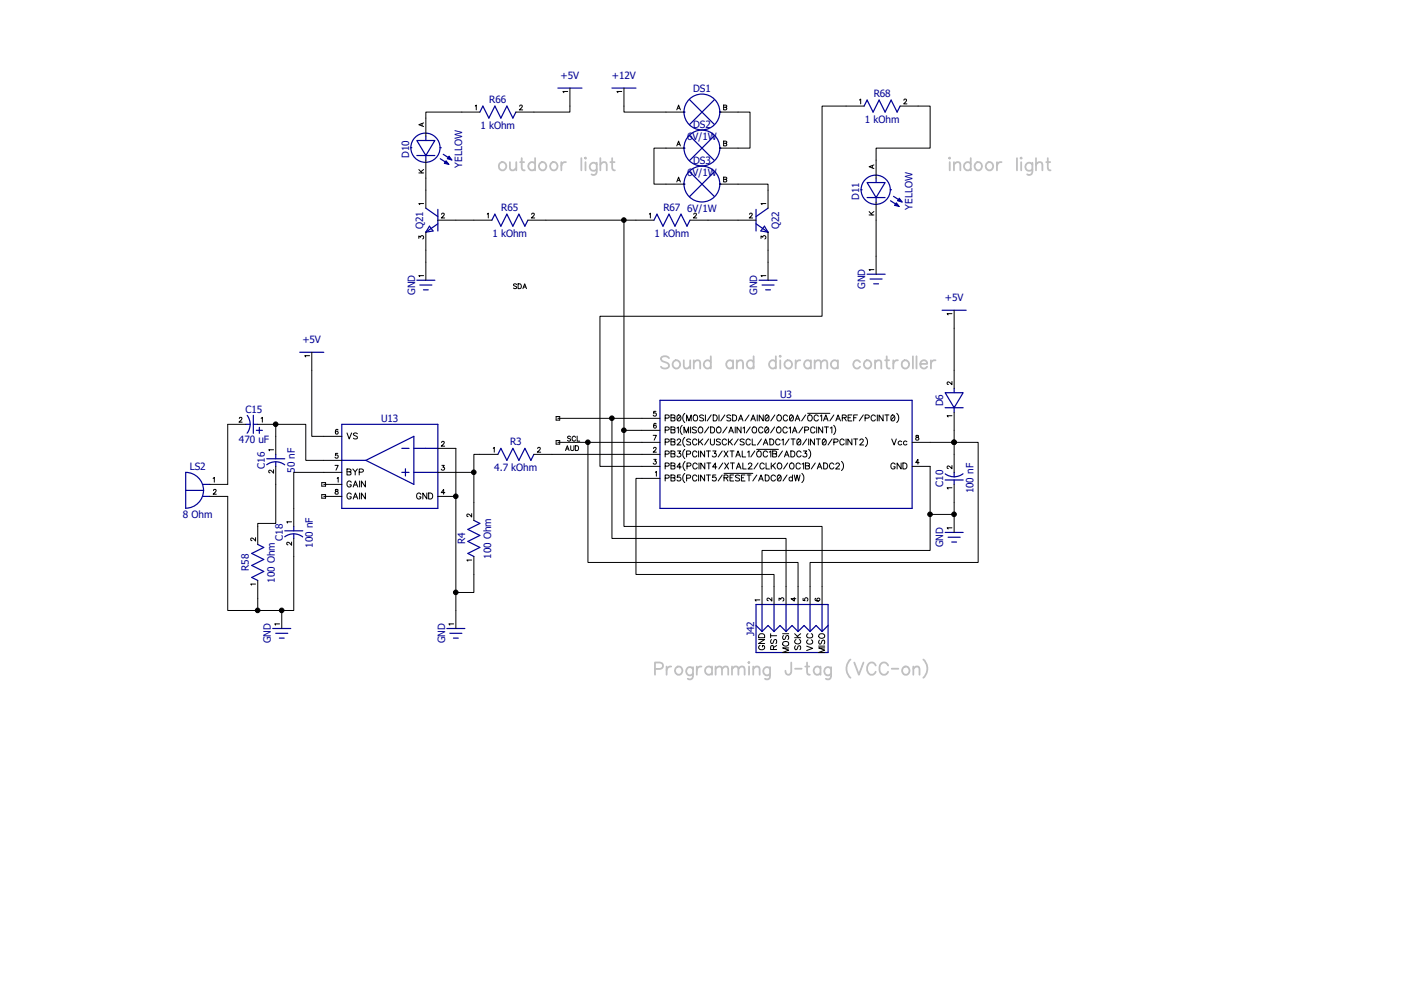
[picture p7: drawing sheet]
<svg xmlns="http://www.w3.org/2000/svg" width="297mm" height="210mm" viewBox="0 0 297 210" stroke-linecap="round" stroke-linejoin="round" font-family="sans-serif">
<defs><g id="words">
<g font-size="2.1" fill="#000096">
<text x="118.6" y="16.7">+5V</text>
<text x="129.5" y="16.7">+12V</text>
<text x="103.5" y="21.8">R66</text>
<text x="146.6" y="19.5">DS1</text>
<text x="184.8" y="20.5">R68</text>
<text x="101.6" y="27.3">1 kOhm</text>
<text x="145.4" y="29.6">6V/1W</text>
<text x="146.6" y="27.1">DS2</text>
<text x="183" y="26">1 kOhm</text>
<text x="86.5" y="33.4" transform="rotate(-90 86.5 33.4)">D10</text>
<text x="97.8" y="35.4" transform="rotate(-90 97.8 35.4)">YELLOW</text>
<text x="146.6" y="34.7">DS3</text>
<text x="145.4" y="37.3">6V/1W</text>
<text x="106" y="44.7">R65</text>
<text x="140.3" y="44.7">R67</text>
<text x="145.4" y="44.9">6V/1W</text>
<text x="181.8" y="42.2" transform="rotate(-90 181.8 42.2)">D11</text>
<text x="193" y="44.3" transform="rotate(-90 193 44.3)">YELLOW</text>
<text x="89.5" y="48.4" transform="rotate(-90 89.5 48.4)">Q21</text>
<text x="104.2" y="50.2">1 kOhm</text>
<text x="138.5" y="50.2">1 kOhm</text>
<text x="164.8" y="48.4" transform="rotate(-90 164.8 48.4)">Q22</text>
<text x="87.8" y="62.4" transform="rotate(-90 87.8 62.4)">GND</text>
<text x="160.2" y="62.4" transform="rotate(-90 160.2 62.4)">GND</text>
<text x="183" y="61.1" transform="rotate(-90 183 61.1)">GND</text>
<text x="199.9" y="63.7">+5V</text>
<text x="64" y="72.6">+5V</text>
<text x="51.9" y="87.4">C15</text>
<text x="80.6" y="89.3">U13</text>
<text x="165" y="84.2">U3</text>
<text x="199.6" y="85.9" transform="rotate(-90 199.6 85.9)">D6</text>
<text x="50.5" y="93.8">470 uF</text>
<text x="107.9" y="94.2">R3</text>
<text x="40.1" y="99.5">LS2</text>
<text x="56" y="99.1" transform="rotate(-90 56 99.1)">C16</text>
<text x="62.4" y="100" transform="rotate(-90 62.4 100)">50 nF</text>
<text x="104.6" y="99.7">4.7 kOhm</text>
<text x="199.6" y="103" transform="rotate(-90 199.6 103)">C10</text>
<text x="205.9" y="104.4" transform="rotate(-90 205.9 104.4)">100 nF</text>
<text x="38.7" y="109.6">8 Ohm</text>
<text x="59.9" y="114.4" transform="rotate(-90 59.9 114.4)">C18</text>
<text x="66.2" y="115.8" transform="rotate(-90 66.2 115.8)">100 nF</text>
<text x="98.4" y="115.1" transform="rotate(-90 98.4 115.1)">R4</text>
<text x="103.9" y="118.2" transform="rotate(-90 103.9 118.2)">100 Ohm</text>
<text x="199.6" y="115.7" transform="rotate(-90 199.6 115.7)">GND</text>
<text x="52.6" y="120.8" transform="rotate(-90 52.6 120.8)">R58</text>
<text x="58.2" y="123.2" transform="rotate(-90 58.2 123.2)">100 Ohm</text>
<text x="57.3" y="136.1" transform="rotate(-90 57.3 136.1)">GND</text>
<text x="94.1" y="136.1" transform="rotate(-90 94.1 136.1)">GND</text>
<text x="159.6" y="134.5" transform="rotate(-90 159.6 134.5)">J42</text>
</g>
</g></defs>
<path d="M0 0h297v210h-297z" fill-rule="evenodd" fill="#fff" stroke="#fff" stroke-width=".34"/>
<g fill="none" stroke="#c0c0c0" stroke-width=".38">
<path d="M107.9 34.3l.1 1.6 .6 .1 .6-.5M109.2 34.3v1.7M110 34.3h.9M110.4 33.4v2.1l.1 .4 .5 .1M113.2 33.4v2.6M113.2 34.7a.84 .84 0 0 0-1.5 .2 .84 .84 0 0 0 1 1.1l.5-.4M118.7 34.3v1.7M119.7 34.3a.8 .8 0 0 0-1 .8M123 33.4v2.6M123.7 33.4l.2-.1 .1 .1-.1 .2zM123.9 34.3v1.7M126.2 34.4v2a.68 .68 0 0 1-.4 .6 .68 .68 0 0 1-.7-.1"/>
<path d="M126.2 34.8a.83 .83 0 0 0-1.2-.1 .83 .83 0 0 0 0 1.2 .83 .83 0 0 0 1.2-.1M127 34.8l.6-.5 .6 .1 .2 1.6M127 33.4v2.6M129.1 34.3h.9M129.5 33.4v2.1l.1 .4 .5 .1M200.9 33.3v.3l-.1-.2zM200.9 34.3v1.7M201.8 34.8l.6-.5 .6 .1 .2 1.6M201.8 34.3v1.7M205.4 33.4v2.6M205.4 34.7a.84 .84 0 0 0-1.5 .2 .84 .84 0 0 0 1 1.1l.5-.4M210.9 34.3v1.7"/>
<path d="M211.9 34.3a.8 .8 0 0 0-1 .8M215.1 33.4v2.6M216 33.3l.2 .1-.2 .2-.1-.2zM216 34.3v1.7M218.4 34.4v2a.68 .68 0 0 1-.4 .6 .68 .68 0 0 1-.7-.1M218.4 34.8a.83 .83 0 0 0-1.2-.1 .83 .83 0 0 0 0 1.2 .83 .83 0 0 0 1.2-.1M219.2 34.8l.6-.5 .6 .1 .1 1.6M219.2 33.4v2.6M221.3 34.3h.9M221.7 33.4v2.1l.1 .4 .4 .1M141.5 75.7a.94 .94 0 0 0-.9-.4 .94 .94 0 0 0-.8 .7l.5 .5a1.35 1.35 0 0 1 1.2 .7v.4a1.09 1.09 0 0 1-1.7 0M144.7 76.2l.1 1.6 .6 .1 .6-.5"/>
<path d="M146 76.2v1.7M146.8 76.7l.6-.5 .6 .1 .1 1.6M146.8 76.2v1.7M150.4 76.6a.82 .82 0 0 0-1.2-.1 .82 .82 0 0 0 0 1.2 .82 .82 0 0 0 1.2-.1M150.4 75.4v2.5M155.1 76.6a.81 .81 0 0 0-1.2-.1 .81 .81 0 0 0 0 1.2 .81 .81 0 0 0 1.2-.1M155.1 76.2v1.7M155.9 76.7l.6-.5 .6 .1 .1 1.6M155.9 76.2v1.7M159.4 76.6a.81 .81 0 0 0-1.2-.1 .81 .81 0 0 0 0 1.2 .81 .81 0 0 0 1.2-.1M159.4 75.4v2.5M164.1 76.6a.84 .84 0 0 0-1.4 .2 .84 .84 0 0 0 1 1.1l.4-.3"/>
<path d="M164.1 75.4v2.5M164.9 75.4l.2-.2 .1 .2-.1 .1zM165.1 76.2v1.7M168.3 76.2v1.7M169.3 76.2a.85 .85 0 0 0-1 .8M171.5 76.6a.81 .81 0 0 0-1.1-.1 .81 .81 0 0 0 0 1.2 .81 .81 0 0 0 1.1-.1M171.5 76.2v1.7M172.3 76.7l.6-.5 .6 .1 .2 1.6M172.3 76.2v1.7M173.7 76.7l.6-.5 .6 .1 .1 1.6M177.2 76.2v1.7M177.2 76.6a.82 .82 0 0 0-1.2-.1 .82 .82 0 0 0 0 1.2 .82 .82 0 0 0 1.2-.1"/>
<path d="M181.9 76.6a.81 .81 0 0 0-1.1-.1 .81 .81 0 0 0 0 1.2 .81 .81 0 0 0 1.1-.1M185.1 76.7l.6-.5 .6 .1 .1 1.6M185.1 76.2v1.7M187.2 76.2h.9M187.6 75.4v2l.1 .4 .5 .1M189 76.2v1.7M189.9 76.2a.85 .85 0 0 0-.9 .8M193.1 75.4v2.5M193.9 75.4v2.5M194.7 77h1.4a.75 .75 0 0 0-.8-.8 .75 .75 0 0 0-.6 1 .77 .77 0 0 0 .6 .7 .77 .77 0 0 0 .8-.3M196.9 76.2v1.7M197.9 76.2a.8 .8 0 0 0-1 .8"/>
<path d="M158.5 140v.3l-.2-.2zM179.9 139.5a2.59 2.59 0 0 0 0 3.8M195.3 139.5a2.59 2.59 0 0 1 0 3.8M138.6 141.5h1a.68 .68 0 0 0 .7-.7 .68 .68 0 0 0-.7-.7h-1v2.6M141 141v1.7M142 141a.85 .85 0 0 0-1 .7M146.6 141.5a.81 .81 0 0 0-1.2-.1 .81 .81 0 0 0 0 1.2 .81 .81 0 0 0 1.2-.1M146.6 141.1v1.9a.68 .68 0 0 1-.4 .6 .68 .68 0 0 1-.7 0M147.4 141v1.7M148.4 141a.8 .8 0 0 0-1 .7M150.6 141.4a.82 .82 0 0 0-1.2-.2 .82 .82 0 0 0 0 1.2 .82 .82 0 0 0 1.2-.1M150.6 141v1.7"/>
<path d="M151.4 141.5l.6-.5 .6 .1 .1 1.6M151.4 141v1.7M152.7 141.5l.6-.5 .6 .1 .2 1.6M154.9 141.5l.5-.5 .7 .1 .1 1.6M154.9 141v1.7M156.2 141.5l.6-.5 .6 .1 .1 1.6M158.5 141v1.7M159.3 141.5l.6-.5 .7 .1 .1 1.6M159.3 141v1.7M162.9 141.1l-.1 2.3a.69 .69 0 0 1-1 .2M162.9 141.5a.84 .84 0 0 0-1.5 .2 .84 .84 0 0 0 1 1.1l.5-.3M167.4 140.1v2l-.1 .4a.57 .57 0 0 1-1 0l-.1-.6"/>
<path d="M168.2 141.4h1.4M170.3 141h.9M170.7 140.1v2.1l.2 .4 .4 .1M173.6 141v1.7M173.6 141.4a.81 .81 0 0 0-1.2-.2 .81 .81 0 0 0 0 1.2 .81 .81 0 0 0 1.2-.1M175.8 141.1v1.9a.68 .68 0 0 1-.4 .6 .68 .68 0 0 1-.7 0M175.8 141.5a.81 .81 0 0 0-1.2-.1 .81 .81 0 0 0 0 1.2 .81 .81 0 0 0 1.2-.1M180.7 140.1l1 2.6 1-2.6M185.3 140.8a.88 .88 0 0 0-1.4-.5 1.5 1.5 0 0 0 .2 2.4 .93 .93 0 0 0 1.2-.6M187.9 140.8a.93 .93 0 0 0-1.1-.7 .93 .93 0 0 0-.7 1 1.11 1.11 0 0 0 .2 1.2 1.11 1.11 0 0 0 1.2 .3l.4-.5M188.6 141.4h1.4M193.2 141.5l.6-.5 .6 .1 .1 1.6"/>
<path d="M193.2 141v1.7"/>
<circle cx="106.3" cy="35.1" r=".85"/>
<circle cx="114.8" cy="35.1" r=".84"/>
<circle cx="117.2" cy="35.1" r=".84"/>
<circle cx="206.9" cy="35.1" r=".84"/>
<circle cx="209.3" cy="35.1" r=".84"/>
<circle cx="143.1" cy="77" r=".85"/>
<circle cx="166.8" cy="77" r=".85"/>
<circle cx="183.5" cy="77" r=".84"/>
<circle cx="191.5" cy="77" r=".85"/>
<circle cx="143.6" cy="141.8" r=".84"/>
<circle cx="191.6" cy="141.8" r=".84"/>
</g>
<g fill="none" stroke="#000" stroke-width=".21">
<path d="M120.1 19.3h-1l.2 .3M120.6 18.6v5.1h-11.5M131.5 19.3h-1l.2 .3M132 18.6v5.1h12.7M88.6 36.6h1M88.6 35.9l.7 .7M89.3 26.1v.5M89.6 26l-1 .4 1 .4M89.6 35.9l-.6 .4M90.1 33.9v10.1M100.5 22.4l.3-.2v1M101.5 23.7h-11.4v5.1"/>
<path d="M109.9 22.5l.2-.3 .3 .1 .1 .1-.1 .4-.5 .4h.7M143.2 23.2l.4-1 .3 1M143.2 30.9l.4-1.1 .3 1.1M143.2 38.5l.4-1 .3 1M143.3 22.9h.5M143.3 30.5h.5M143.3 38.1h.5M144.7 31.3h-6.4v7.6h6.4M152.3 23.7h6.4v7.6h-6.4M152.3 38.9h10.2v5.1M153.1 22.2l.7 .2-.3 .3 .3 .2-.2 .3h-.5zM153.1 29.8l.7 .2-.3 .3 .3 .2-.2 .3-.5 .1z"/>
<path d="M153.1 37.5l.7 .1-.3 .3 .3 .2-.2 .3-.5 .1zM153.1 22.7h.4M153.1 30.3h.4M153.1 37.9h.4M181.8 21.2l.3-.2v1M182.8 22.4h-8.9v44.5h-47v31.7h12.7M184.5 35.1v.4M184.9 34.9l-1 .4 1 .3M190.4 22.4h6.4v8.9h-11.5v6.4M191.2 21.2l.2-.2h.3l.1 .2-.6 .8h.7M88.6 50.4v-.5l.4 .3v-.2a.36 .36 0 0 1 .6 0 .36 .36 0 0 1-.2 .5M89.6 58.3h-1l.2 .2"/>
<path d="M89.6 43.1h-1l.2 .2M90.1 49.1v10.2M92.6 46.6h11.5M93.4 45.3l.2-.2h.3l.1 .2-.1 .3-.6 .5h.8M103.1 45.3l.2-.2v1M111.7 46.6h20.3v44.4M112.5 45.3l.1-.2h.3l.1 .2-.1 .3-.5 .5h.7M132 46.6h6.3M137.4 45.3l.2-.2v1M146 46.6h13.9M146.8 45.3l.1-.2h.3l.1 .2-.1 .3-.5 .5h.7M158.6 45.3l.1-.2h.3l.1 .2-.1 .3-.5 .5h.7"/>
<path d="M161 50.4v-.5l.4 .3v-.2a.36 .36 0 0 1 .6 0 .36 .36 0 0 1-.2 .5M162 43.1h-1l.2 .2M162 58.3h-1l.2 .2M162.5 49.1v10.2M183.9 45.5h1M183.9 44.7l.6 .8M184.9 57h-1l.2 .2M184.9 44.7l-.6 .5M185.3 42.8v15.2M65.5 75.2h-1l.2 .3M66 74.5v17.8h6.3M109.3 60.2l-.2-.2-.4 .1v.3l.6 .3v.2l-.2 .1-.5-.1"/>
<path d="M109.6 60h.3a.54 .54 0 0 1 .4 .5 .54 .54 0 0 1-.4 .5h-.3zM110.6 61l.4-1 .4 1M110.7 60.7h.5M201.4 66.3h-1l.2 .3M201.8 65.6v16.5M50.6 88.5l.2-.2h.3l.1 .2-.1 .3-.6 .5h.7M52 89.7h-3.8v12.7h-3.8M54.5 89.7h3.8M55.2 88.5l.3-.2v1M57.9 95.1h-1l.1 .2M57.9 99.4v.7l-.5-.5-.4-.2-.1 .4 .2 .2M58.3 89.7h6.4v7.7h7.6"/>
<path d="M58.3 98.6v12.1h-3.8v4.4M58.3 89.7v6.4M70.9 98.4h.6l-.4 1M71.5 95.9h-.5v.4a.35 .35 0 0 1 .5 .1 .35 .35 0 0 1-.1 .5 .35 .35 0 0 1-.5-.2M71.5 90.9v-.1a.51 .51 0 0 0-.6 .4 .51 .51 0 0 0 .3 .6 .3 .3 0 0 0 .3-.2 .3 .3 0 0 0-.2-.4 .3 .3 0 0 0-.3 .3M72.3 99.9h-10.2v11.4M73.4 91.6l.5 1.2 .5-1.2M73.4 99.8h.6M73.4 99.2l.8 .1v.4l-.2 .1 .3 .2-.2 .4-.7 .1zM74.6 99.2l.5 .6v.7M75.6 99.2l-.5 .6M75.6 91.7l-.3-.1-.5 .1 .1 .4 .6 .2 .1 .2v.2l-.3 .1-.5-.1"/>
<path d="M76 99.9l.8-.1 .1-.4-.4-.2h-.5v1.3M92.6 94.8h3.8v10.2M93.4 93.6l.2-.3 .3 .1 .1 .2-.1 .3-.6 .5h.8M93.5 98.4h.5l-.3 .4h.2a.36 .36 0 0 1 0 .6 .36 .36 0 0 1-.6-.2M100.2 99.9v10.2M104.4 94.8l.2-.2v1M105.3 96.1h-5.1v3.8h-7.6M112.9 96.1h26.7M113.7 94.9l.2-.3 .3 .1 .1 .1-.1 .4-.5 .4h.7M117.6 93.2h.8v.7h-.8zM117.6 88.1h.8v.8h-.8zM118 93.6h21.6"/>
<path d="M118 88.5h21.6M119.6 95.3l.4-1 .4 1M119.8 95h.5M120.7 92.4l-.2-.2-.4 .2v.3l.6 .2v.2l-.2 .2-.4-.2M120.7 94.3l.1 .9 .2 .1 .4-.1v-.9M121.7 94.3h.3a.54 .54 0 0 1 .4 .5 .54 .54 0 0 1-.4 .5h-.3zM121.8 92.5a.46 .46 0 0 0-.8 0 .46 .46 0 0 0 .2 .7l.3 .1 .3-.3M122.1 92.2v1.1h.5M124.4 93.6v25.4h44.4v8.8M129.5 88.5v25.4h36.8v13.9M138.2 92.1h.7l-.5 1M138.3 94.9l.1-.3 .3 .1 .1 .1-.1 .4-.5 .4h.7"/>
<path d="M138.3 97.2h.5l-.3 .3a.34 .34 0 0 1 .4 .4 .34 .34 0 0 1-.3 .3 .34 .34 0 0 1-.4-.2M138.6 99.9l.3-.2v1M138.8 87h-.5v.4a.35 .35 0 0 1 .5 .1 .35 .35 0 0 1-.1 .5 .35 .35 0 0 1-.5-.2M138.8 89.7v-.1a.51 .51 0 0 0-.6 .3 .51 .51 0 0 0 .3 .7 .3 .3 0 0 0 .4-.3 .3 .3 0 0 0-.3-.3 .3 .3 0 0 0-.3 .2M139.6 91h-7.6v20.3h41.9v16.5M140.7 96.1l.8-.2v-.4l-.8-.1v1.2M140.7 98.6l.8-.1v-.5l-.8-.1v1.3M140.7 88.4l.8-.1v-.4l-.8-.1v1.2M140.7 91l.8-.2v-.4l-.8-.1v1.3M140.7 93.5l.8-.1v-.4l-.8-.2v1.3M141.9 95.4l.8 .1v.4l-.2 .1 .3 .2-.1 .4h-.8zM141.9 97.9l.8 .1v.4l-.2 .1 .3 .3-.1 .3-.8 .1z"/>
<path d="M141.9 87.8l.8 .1v.4h-.2l.3 .3-.1 .4h-.8zM141.9 90.3l.8 .1v.4l-.2 .1 .3 .2-.1 .4-.8 .1zM141.9 92.8l.8 .2v.3l-.2 .1 .3 .3-.1 .4h-.8zM141.9 96h.6M141.9 98.5h.6M141.9 88.3h.6M141.9 90.9h.6M141.9 93.4h.6M143.2 90.6l.3-.3v1.3M143.3 93.1l.2-.3h.3l.2 .4-.8 .9h.9M143.3 95.4h.7l-.4 .5a.41 .41 0 0 1 .3 .6 .41 .41 0 0 1-.7-.1M143.4 87.8a.37 .37 0 0 1 .6 .2v.8l-.2 .2h-.4l-.2-.5z"/>
<path d="M144 88l-.7 .8M144.1 98.8h-.9l.6-.9v1.3M144.3 90a1.32 1.32 0 0 0 0 1.9M144.7 91.6v-1.3l.5 1.3 .5-1.3v1.3M144.9 95a1.32 1.32 0 0 0 0 2M144.9 87.4a1.32 1.32 0 0 0 0 2M144.9 92.5a1.32 1.32 0 0 0 0 1.9M144.9 97.6a1.32 1.32 0 0 0 0 1.9M145.2 89v-1.2l.6 1.2 .4-1.2v1.2M145.2 96.1l.8-.1 .1-.5-.9-.1v1.2M145.3 98.6l.8-.1 .1-.3-.3-.3h-.6v1.3M146.1 90.3v1.3"/>
<path d="M146.1 93l-.3-.2-.6 .2 .2 .3 .6 .3v.5h-.4l-.4-.2M146.7 87.9a.54 .54 0 0 1 .7 0 .54 .54 0 0 1 .2 .7 .47 .47 0 0 1-.5 .4 .47 .47 0 0 1-.5-.4zM147.3 90.5l-.3-.2-.5 .2 .1 .3 .6 .2 .1 .2v.2l-.3 .2-.5-.2M147.4 95.7a.46 .46 0 0 0-.5-.3 .46 .46 0 0 0-.4 .5v.3a.46 .46 0 0 0 .4 .5 .46 .46 0 0 0 .5-.3M147.4 93.1a.46 .46 0 0 0-.5-.3 .46 .46 0 0 0-.4 .5v.3a.46 .46 0 0 0 .4 .5 .46 .46 0 0 0 .5-.3M147.5 98.2a.53 .53 0 0 0-.7-.2 .53 .53 0 0 0-.2 .7 .48 .48 0 0 0 .4 .5 .48 .48 0 0 0 .5-.3M147.8 92.8v1.3M147.8 95.4v1.2M147.8 90.5a.6 .6 0 0 1 .9 .3 .6 .6 0 0 1-.6 .8l-.4-.5zM147.9 97.9v1.3M148.1 93.4l.6 .7M148.7 92.8l-.9 .9"/>
<path d="M148.8 87.9l-.3-.1-.5 .1 .1 .4 .6 .2 .1 .2v.2l-.3 .1-.5-.1M149.1 95.4v1.2l-.9-1.2v1.2M149.1 97.9v1.3l-.8-1.3v1.3M149.2 87.8v1.2M149.4 95.4h.9M149.5 97.9h.9M149.9 95.4v1.2M149.9 92.8l-.8 1.3M149.9 97.9v1.3M149.9 90.3l-.8 1.3M150.3 92.8v1l.4 .3 .4-.2v-1.1M150.3 90.3h.4a.68 .68 0 0 1 .5 .6 .68 .68 0 0 1-.5 .7h-.4z"/>
<path d="M150.5 87.8l-.9 1.2M150.8 95.4h.7l-.4 .5a.43 .43 0 0 1 .3 .7 .43 .43 0 0 1-.7-.2M150.9 87.8h.4a.68 .68 0 0 1 .4 .6 .68 .68 0 0 1-.4 .6h-.4zM151.6 98.8h-.9l.6-.9v1.3M151.7 90.5a.6 .6 0 0 1 .9 .3 .6 .6 0 0 1-.7 .8l-.3-.5zM152.1 87.8v1.2M152.4 93l-.3-.2-.5 .2v.3l.7 .3 .1 .2-.1 .3h-.5l-.2-.2M152.8 95.4l-.9 1.2M152.9 97.9l-.8 1.3M153.2 95.4l.8 1.2M153.3 97.9l.8 1.3M153.3 87.8l-.8 1.2"/>
<path d="M153.7 93.1a.46 .46 0 0 0-.6-.3 .46 .46 0 0 0-.3 .5v.3a.46 .46 0 0 0 .4 .5 .46 .46 0 0 0 .5-.3M153.8 90.3l-.9 1.3M154 95.4l-.8 1.2M154.1 92.8v1.3M154.1 97.9l-.8 1.3M154.2 91.6l.4-1.3 .6 1.3M154.3 91.1h.6M154.4 93.4l.5 .7M154.4 95.4h.9M154.5 97.9h.9M154.6 87.9l-.3-.1-.5 .1 .1 .4 .6 .2 .1 .2v.2l-.3 .1-.5-.1M154.9 95.4v1.2"/>
<path d="M154.9 97.9v1.3M154.9 92.8l-.8 .9M155 87.8h.4a.68 .68 0 0 1 .4 .6 .68 .68 0 0 1-.4 .6h-.4zM155.5 90.3v1.3M155.7 96.6l.4-1.2 .5 1.2M155.8 99.2l.5-1.3 .5 1.3M155.8 96.2h.7M156 98.8h.5M156.2 92.8l-.9 1.3M156.2 89l.5-1.2 .5 1.2M156.4 88.6h.6M156.8 90.3v1.3l-.9-1.3v1.3"/>
<path d="M157 95.4v1.2h.7M157.1 97.9v1.3h.8M157.2 90.6l.3-.3v1.3M157.4 93l-.3-.2-.6 .2 .2 .3 .6 .3 .1 .2-.1 .3h-.2l-.6-.2M158.2 95.6l.3-.2v1.2M158.3 98.2a.37 .37 0 0 1 .6-.2 .37 .37 0 0 1 0 .6l-.7 .6h.9M158.5 87.8l-.9 1.2M158.7 93.1a.46 .46 0 0 0-.5-.3 .46 .46 0 0 0-.4 .5v.3a.46 .46 0 0 0 .4 .5 .46 .46 0 0 0 .5-.3M158.7 90.3l-.8 1.3M158.8 89l.5-1.2 .5 1.2M159 88.6h.6M159.1 92.8v1.3h.8"/>
<path d="M159.2 90.5a.54 .54 0 0 1 .7-.1 .54 .54 0 0 1 .2 .7 .49 .49 0 0 1-.5 .5 .49 .49 0 0 1-.5-.5zM159.7 95.4l-.9 1.2M160.1 95h4.6M160.2 87.8v1.2M160.2 95.5a.54 .54 0 0 1 .7 0 .54 .54 0 0 1 .1 .7 .49 .49 0 0 1-.5 .5 .49 .49 0 0 1-.4-.5zM160.4 97.9l-.9 1.3M161.1 92.8l-.9 1.3M161.4 90.6a.46 .46 0 0 0-.6-.3 .46 .46 0 0 0-.3 .5v.3a.46 .46 0 0 0 .4 .5 .46 .46 0 0 0 .5-.3M161.5 87.8v1.2l-.9-1.2v1.2M161.5 94.1l.5-1.3 .4 1.3M161.7 98.2a.53 .53 0 0 0-.8-.2 .53 .53 0 0 0-.2 .7 .48 .48 0 0 0 .4 .5 .48 .48 0 0 0 .6-.3M161.7 93.7h.6"/>
<path d="M162 90.4a.37 .37 0 0 1 .6 .2v.4l-.2 .5a.62 .62 0 0 1-.7-.3 .62 .62 0 0 1 .3-.8zM162 87.8a.41 .41 0 0 1 .6 .2v.8l-.1 .2h-.5l-.2-.5zM162.1 97.9v1.3h.7M162.3 95.7a.46 .46 0 0 0-.5-.3 .46 .46 0 0 0-.3 .5v.3a.46 .46 0 0 0 .3 .5 .46 .46 0 0 0 .5-.3M162.6 90.6l-.8 .8M162.6 88l-.7 .8M162.7 95.6l.4-.2v1.2M162.9 92.8h.4a.68 .68 0 0 1 .4 .7 .68 .68 0 0 1-.4 .6h-.4zM163.2 97.9v1.3M163.4 95.4l.9 .1v.4l-.3 .1 .3 .2-.1 .4h-.8zM163.4 96h.6M163.5 98.5l.5 .7"/>
<path d="M163.9 90.3l-.9 1.3M163.9 87.8l-.8 1.2M164 97.9l-.8 .9M164.4 90.5a.6 .6 0 0 1 .9 .3 .6 .6 0 0 1-.7 .8l-.3-.5zM164.5 87.9a.56 .56 0 0 1 .8 .5 .56 .56 0 0 1-.8 .5l-.2-.3zM164.5 98.1a.56 .56 0 0 1 .9 .5 .56 .56 0 0 1-.9 .4l-.1-.3zM165 93.1a.53 .53 0 0 0-.7-.2 .53 .53 0 0 0-.2 .7 .48 .48 0 0 0 .4 .5 .48 .48 0 0 0 .5-.3M165.4 93.1l.3-.3v1.3M165.5 95.4l-.8 1.2M165.9 96.6l.5-1.2 .5 1.2M166.1 96.2h.6M166.5 90.6a.53 .53 0 0 0-.7-.2 .53 .53 0 0 0-.2 .7 .48 .48 0 0 0 .4 .5 .48 .48 0 0 0 .5-.3"/>
<path d="M166.6 88.1a.46 .46 0 0 0-.6-.3 .46 .46 0 0 0-.3 .5v.3a.46 .46 0 0 0 .4 .4 .46 .46 0 0 0 .5-.3M166.6 97.9l-.8 1.3M166.9 90.6l.3-.3v1.3M166.9 92.8l-.8 1.3M167.1 98.1a.6 .6 0 0 1 1 .4 .6 .6 0 0 1-.7 .7l-.4-.5zM167.2 87.8a.37 .37 0 0 1 .6 .2v.8l-.2 .2h-.4l-.2-.5zM167.3 95.4h.4a.68 .68 0 0 1 .5 .6 .68 .68 0 0 1-.5 .6h-.4zM167.3 92.8h.9M167.6 91.6l.5-1.3 .5 1.3M167.8 88l-.8 .8M167.8 92.8v1.3M167.8 91.1h.6"/>
<path d="M168.2 89l.5-1.2 .5 1.2M168.4 88.6h.6M168.7 92.9a.41 .41 0 0 1 .7 .2v.8l-.2 .2h-.5l-.1-.5zM169.3 98.2a.46 .46 0 0 0-.5-.3 .46 .46 0 0 0-.4 .5v.3a.46 .46 0 0 0 .4 .5 .46 .46 0 0 0 .5-.3M169.4 93.1l-.8 .8M169.5 95.7a.53 .53 0 0 0-.8-.3 .53 .53 0 0 0-.2 .8 .48 .48 0 0 0 .4 .4 .48 .48 0 0 0 .6-.2M169.7 98.2l.3-.3v1.3M169.8 90.3l-.8 1.3M170 95.4h.6l-.3 .5a.43 .43 0 0 1 .3 .7 .43 .43 0 0 1-.8-.2M170.2 91l.8-.2v-.4l-.8-.1v1.3M170.4 98.5h.5M170.4 97.9l.8 .1v.4l-.3 .1 .3 .3-.1 .3-.7 .1z"/>
<path d="M170.4 87.8l-.8 1.2M170.6 92.8l-.8 1.3M170.9 87.4h4.7M170.9 87.9a.57 .57 0 0 1 .9 .5 .57 .57 0 0 1-.9 .5zM171.1 95a1.32 1.32 0 0 1 0 2M171.1 92.8v1.3M172.3 92.8v1.3l-.9-1.3v1.3M172.4 90.6a.46 .46 0 0 0-.6-.3 .46 .46 0 0 0-.3 .5v.3a.46 .46 0 0 0 .4 .5 .46 .46 0 0 0 .5-.3M172.5 97.9l-.9 1.3M172.7 92.8h.8M172.8 90.3v1.3M172.9 99.2l.5-1.3 .5 1.3"/>
<path d="M173.1 98.8h.6M173.1 88.1a.46 .46 0 0 0-.5-.3 .46 .46 0 0 0-.4 .5v.3a.46 .46 0 0 0 .4 .4 .46 .46 0 0 0 .5-.3M173.1 92.8v1.3M173.5 88l.3-.2v1.2M174 90.3v1.3l-.8-1.3v1.3M174.1 92.9a.37 .37 0 0 1 .6 .2v.8l-.1 .2h-.5l-.2-.5zM174.2 89l.5-1.2 .5 1.2M174.2 97.9h.5a.68 .68 0 0 1 .4 .7 .68 .68 0 0 1-.4 .6h-.5zM174.4 88.6h.6M174.4 90.3h.9M174.7 93.1l-.7 .8M174.8 90.3v1.3"/>
<path d="M175.6 90.6l.4-.3v1.3M176 92.8l-.8 1.3M176.4 90a1.32 1.32 0 0 1 0 1.9M176.4 98.2a.53 .53 0 0 0-.7-.2 .53 .53 0 0 0-.2 .7 .48 .48 0 0 0 .4 .5 .48 .48 0 0 0 .5-.3M176.4 93.5l.8-.1 .1-.3-.3-.3h-.6v1.3M176.4 87.8l-.8 1.2M176.8 98.2l.3-.3h.2l.3 .4-.8 .9h.8M176.8 89l.5-1.2 .5 1.2M177 88.6h.6M178 97.6a1.32 1.32 0 0 1 0 1.9M178.2 88.3h.8v-.4l-.8-.1v1.2M178.6 93.1a.46 .46 0 0 0-.6-.3 .46 .46 0 0 0-.3 .5v.3a.46 .46 0 0 0 .3 .5 .46 .46 0 0 0 .6-.3"/>
<path d="M178.6 88.3l.4 .7M179 92.8v1.3M179.4 88.3h.5M180.2 87.8h-.8v1.2h.8M180.2 92.8v1.3l-.8-1.3v1.3M180.6 88.3h.5M180.6 92.8h.8M181 92.8v1.3M181.4 87.8h-.8v1.2M181.9 93.1a.37 .37 0 0 1 .6-.2 .37 .37 0 0 1 0 .6l-.6 .6h.8M182.6 87.8l-.8 1.2M183 88.4l.8-.1 .1-.3-.3-.2h-.6v1.2"/>
<path d="M183.1 92.5a1.32 1.32 0 0 1 0 1.9M185.2 88.1a.46 .46 0 0 0-.6-.3 .46 .46 0 0 0-.3 .5v.3a.46 .46 0 0 0 .3 .4 .46 .46 0 0 0 .6-.3M185.6 87.8v1.2M186.8 87.8v1.2l-.8-1.2v1.2M187.2 87.8h.8M187.6 87.8v1.2M188.6 87.8a.37 .37 0 0 1 .6 .2v.8l-.1 .2h-.5l-.1-.5zM188.6 92.8l.5 1.3 .5-1.3M189.2 88l-.7 .8M189.4 98.2a.46 .46 0 0 0-.6-.3 .46 .46 0 0 0-.3 .5v.3a.45 .45 0 0 0 .4 .5 .45 .45 0 0 0 .5-.5h-.3M189.7 87.4a1.32 1.32 0 0 1 0 2M190.6 97.9v1.3l-.8-1.3v1.3"/>
<path d="M190.8 93.4a.42 .42 0 0 0-.7 0 .42 .42 0 0 0 0 .6 .42 .42 0 0 0 .7-.1M191 97.9h.4a.68 .68 0 0 1 .5 .7 .68 .68 0 0 1-.5 .6h-.4zM191.9 93.4a.41 .41 0 0 0-.6 0 .41 .41 0 0 0 0 .6 .41 .41 0 0 0 .6-.1M193 98.6h3.8v10.2h5M193.8 92.1v.3l.6 .4-.1 .2h-.5v-.5l.5-.2v-.2zM194.4 97.8h-.7l.5-.6v1M201.4 98.5v.6l-.8-.5h-.2v.3l.2 .2M201.4 80.7v.7l-.8-.6-.2 .1v.3l.2 .1M201.4 87.9h-1l.2 .3M201.8 87.2v6.4h-8.8M201.8 99.9v-6.3h5.1v25.4h-35.5v8.8M44.4 105h3.8v24.1h11.4"/>
<path d="M45.1 101.2l.2-.2v1M45.2 103.8l.1-.3h.3l.1 .2-.1 .4-.5 .4h.7M54.1 113.7v.7l-.5-.5-.4-.1-.2 .4 .3 .1M61.7 110.4h-1l.1 .2M61.7 114.6v.7l-.5-.5-.4-.1-.1 .4 .2 .1M62.1 113.9v15.2h-2.5M68.1 104.6h.8v.8h-.8zM68.1 102.1h.8v.7h-.8zM68.5 102.4h3.8M68.5 105h3.8M71 103.5v.3l.4 .2 .1 .2v.3h-.4l-.2-.2 .1-.3 .5-.2v-.3zM71.3 101.2l.2-.2v1"/>
<path d="M74.3 104.6a.46 .46 0 0 0-.5-.3 .46 .46 0 0 0-.4 .5v.3a.45 .45 0 0 0 .5 .4 .45 .45 0 0 0 .4-.4h-.3M74.3 102a.46 .46 0 0 0-.5-.3 .46 .46 0 0 0-.4 .5v.3a.45 .45 0 0 0 .5 .5 .45 .45 0 0 0 .4-.5h-.3M74.7 105.5l.5-1.2 .5 1.2M74.7 103l.5-1.3 .5 1.3M74.9 105.1h.6M74.9 102.6h.6M76.1 101.7v1.3M76.1 104.3v1.2M77.3 104.3v1.2l-.8-1.2v1.2M77.3 101.7v1.3l-.8-1.3v1.3M89 104.6a.46 .46 0 0 0-.5-.3 .46 .46 0 0 0-.4 .5v.3a.45 .45 0 0 0 .5 .4 .45 .45 0 0 0 .4-.4h-.3M90.3 104.3v1.2l-.8-1.2v1.2"/>
<path d="M90.7 104.3h.4a.68 .68 0 0 1 .4 .6 .68 .68 0 0 1-.4 .6h-.4zM92.6 105h3.8M94.1 104.2h-.8l.6-.7v1M96.4 105v27.9M99.8 108.6v.7l-.7-.6-.3 .2v.3l.2 .1M99.8 118.4h-1l.2 .3M100.2 117.7v7.6h-3.8M139.6 101.2h-5.1v20.3h29.2v6.3M140.7 101.1l.8-.1v-.4l-.8-.1v1.2M141.9 100.5l.8 .1v.4h-.2l.3 .3-.1 .4h-.8zM141.9 101h.6M143.9 100.5h-.6v.5a.46 .46 0 0 1 .6 0 .46 .46 0 0 1 0 .7 .46 .46 0 0 1-.7-.2"/>
<path d="M144.9 100.1a1.32 1.32 0 0 0 0 2M145.2 101.1l.8-.1 .1-.4-.9-.1v1.2M147.4 100.8a.46 .46 0 0 0-.5-.3 .46 .46 0 0 0-.4 .5v.3a.46 .46 0 0 0 .4 .4 .46 .46 0 0 0 .5-.3M147.8 100.5v1.2M149.1 100.5v1.2l-.9-1.2v1.2M149.4 100.5h.9M149.9 100.5v1.2M151.4 100.5h-.6l-.1 .5a.47 .47 0 0 1 .8 0 .47 .47 0 0 1-.2 .7 .47 .47 0 0 1-.6-.2M152.8 100.5l-.9 1.2M153.2 100.1h6.1M153.2 101h.8v-.4l-.8-.1v1.2M153.6 101l.4 .7"/>
<path d="M154.4 101h.5M155.2 100.5h-.8v1.2h.8M156.5 100.6l-.4-.1-.5 .1 .1 .4 .6 .2 .2 .2-.2 .3h-.2l-.5-.1M156.8 101h.5M157.6 100.5h-.8v1.2h.8M158 100.5h.9M158.5 100.5v1.2M160.1 100.5l-.8 1.2M160.5 101.7l.5-1.2 .5 1.2M160.7 101.3h.6M161.9 100.5h.4a.68 .68 0 0 1 .4 .6 .68 .68 0 0 1-.4 .6h-.4zM164 100.8a.53 .53 0 0 0-.7-.3 .53 .53 0 0 0-.2 .8 .48 .48 0 0 0 .4 .4 .48 .48 0 0 0 .5-.3"/>
<path d="M164.6 100.5h.2a.68 .68 0 0 1 .5 .5 .68 .68 0 0 1-.4 .7l-.4-.2-.1-.5zM165.2 100.7l-.7 .8M166.5 100.5l-.8 1.2M167.6 101a.41 .41 0 0 0-.6 0 .41 .41 0 0 0 0 .6 .41 .41 0 0 0 .6 0M167.6 100.5v1.2M168 100.5l.3 1.2 .3-1.2 .4 1.2 .2-1.2M169.6 100.1a1.32 1.32 0 0 1 0 2M196.8 108.8v7.6h-35.6v11.4M201.4 103.2h-1l.2 .2M201.4 111.6h-1l.2 .3M201.8 102.4v10.2M54.1 123.5h-1.1l.2 .2"/>
<path d="M54.5 122.8v6.3M59.1 132h-1l.2 .2M59.6 129.1v3.8M96 132h-1l.2 .2M160.5 135.3h1.3l-1.3 .8h1.3M160.7 134.2l.8-.1 .2 .2 .1 .6h-1.3zM160.7 126.9h-1l.2 .2M160.8 136.5a.46 .46 0 0 0-.3 .6 .46 .46 0 0 0 .5 .3h.3a.45 .45 0 0 0 .5-.4 .45 .45 0 0 0-.5-.5v.3M163 134.5h1.3M163 134v.9M163.2 135.3l-.2 .3 .2 .5 .3-.1 .2-.6 .3-.1h.1l.2 .3-.2 .5M163.3 126.4v.7l-.7-.6-.3 .2v.3h.2"/>
<path d="M163.6 137.4l-.1-.8h-.3l-.2 .8h1.3M164.3 136.5l-.7 .4M164.8 127v-.5l.4 .2v-.1a.36 .36 0 0 1 .6 0 .36 .36 0 0 1-.2 .5M165.6 134h1.2M165.7 135.8a.65 .65 0 0 1 .8-.1 .65 .65 0 0 1 .3 .7 .62 .62 0 0 1-.9 .2 .62 .62 0 0 1-.2-.8zM165.7 134.4l-.1 .3 .1 .6 .4-.2 .2-.6 .2-.1h.2l.1 .3-.1 .6M166.8 137h-1.2l1.2 .5-1.2 .5h1.2M168 126.4v.7l-.7-.5h1.1M168.1 134.9h1.3M168.1 134l.9 .9M168.3 136.6l-.2 .3 .2 .5 .3-.1 .2-.6 .2-.1h.2l.2 .3-.2 .5M168.4 135.3a.53 .53 0 0 0-.2 .7 .53 .53 0 0 0 .7 .2 .48 .48 0 0 0 .5-.4 .48 .48 0 0 0-.3-.5"/>
<path d="M169.4 134l-.7 .6M169.9 126.5v.5h.4a.38 .38 0 0 1 .1-.5 .38 .38 0 0 1 .5 .1 .38 .38 0 0 1-.2 .5M170.6 136.7l1.3 .4-1.3 .5M170.9 135.3a.46 .46 0 0 0-.3 .6 .46 .46 0 0 0 .6 .3h.2a.46 .46 0 0 0 .5-.3 .46 .46 0 0 0-.3-.6M170.9 134a.46 .46 0 0 0-.3 .6 .46 .46 0 0 0 .6 .3h.2a.46 .46 0 0 0 .5-.4 .46 .46 0 0 0-.3-.5M172.6 126.5l-.1 .1a.45 .45 0 0 0 .4 .6 .45 .45 0 0 0 .4-.7 .33 .33 0 0 0-.5 .2 .33 .33 0 0 0 .3 .4M173.2 136.7h1.3M173.4 134.2a.59 .59 0 0 1 .8-.2 .59 .59 0 0 1 .1 .9 .59 .59 0 0 1-.8 .1 .59 .59 0 0 1-.1-.8zM173.4 135.4l-.2 .3 .2 .5 .3-.1 .2-.6 .2-.1h.2l.2 .3-.2 .5M174.5 137h-1.3l1.3 .5-1.3 .5h1.3"/>
</g>
<g fill="#000" stroke="#000" stroke-width=".21">
<circle cx="132" cy="46.5" r=".49"/>
<circle cx="58.3" cy="89.7" r=".49"/>
<circle cx="100.2" cy="99.9" r=".49"/>
<circle cx="124.4" cy="93.5" r=".49"/>
<circle cx="129.4" cy="88.5" r=".49"/>
<circle cx="132" cy="91" r=".49"/>
<circle cx="201.8" cy="93.5" r=".49"/>
<circle cx="96.4" cy="105" r=".49"/>
<circle cx="196.7" cy="108.8" r=".49"/>
<circle cx="201.8" cy="108.8" r=".49"/>
<circle cx="54.5" cy="129.1" r=".49"/>
<circle cx="59.6" cy="129.1" r=".49"/>
<circle cx="96.4" cy="125.3" r=".49"/>
</g>
<g fill="none" stroke="#000096" stroke-width=".25">
<path d="M118 18.6h5.1M129.5 18.6h5M86.9 31.2h.1M88.2 29.7h3.8l-1.9 3.2zM88.2 32.9h3.8M90.1 28.8v.9M90.1 32.9v1M93.1 31.2h.1M93.1 33.6l1.1 .6M93.8 32.6l1 .7M101.5 23.7l.7-1.3 1.2 2.6 1.3-2.6 1.3 2.6 1.2-2.6 1.3 2.6 .6-1.3M144.7 23.7h.1"/>
<path d="M144.7 31.3h.1M144.7 38.9h.1M145.8 21l5.3 5.3M145.8 28.7l5.3 5.2M145.8 36.3l5.3 5.2M151.1 21.1l-5.3 5.3M151.1 28.7l-5.3 5.3M151.1 36.4l-5.3 5.2M152.3 23.7h.1M152.3 31.3h.1M152.3 38.9h.1M182.8 22.4l.6-1.2 1.3 2.5 1.3-2.5 1.2 2.5 1.3-2.5 1.3 2.5 .6-1.3"/>
<path d="M183.4 38.6h3.8l-1.9 3.2zM185.3 37.7v.9M88.2 59.3h3.8M90.1 44l2.5 1.8M90.8 47.8l.8 1.1-1.5 .2zM92.6 47.3l-2.5 1.8M92.6 44.3v4.6M104.1 46.6l.6-1.3 1.3 2.5 1.2-2.5 1.3 2.5 1.3-2.5 1.2 2.5 .7-1.2M138.3 46.6l.7-1.3 1.3 2.5 1.2-2.5 1.3 2.5 1.3-2.5 1.2 2.5 .7-1.2M159.9 44.3v4.6M159.9 47.3l2.6 1.8M160.6 59.3h3.8"/>
<path d="M161.7 47.8l.8 1.3-1.5-.2zM162.5 44l-2.6 1.8M182.2 40.1h.1M183.4 41.8h3.8M183.4 58h3.8M184.1 59h2.5M185.3 41.8v1M188.4 40.1h.1M188.4 42.5l1 .6M189 41.5l1.1 .7M63.4 74.5h5.1M88.8 60.3h2.6"/>
<path d="M89.6 61.3h1M161.2 60.3h2.5M162 61.3h1M184.8 60h1M199.3 65.6h5.1M52 89.7h1M52.3 87.9a3.2 3.2 0 0 1 0 3.7M53.6 87.8v3.9M53.6 89.7h.9M54.2 91h1.3M54.9 90.4v1.3M56.4 98.3a3.2 3.2 0 0 1 3.8 0"/>
<path d="M56.4 97h3.8M58.3 96.1v.9M58.3 97.7v.9M72.3 89.7h20.3v17.8h-20.3zM72.3 97.4h5.1M77.4 97.4l10.1-5.1v10.1zM85 94.8h1.5M85 99.9h1.5M85.8 99.1v1.6M87.5 94.8h5.1M87.5 99.9h5.1M105.3 96.1l.7-1.3 1.2 2.6 1.3-2.6 1.3 2.6 1.2-2.6 1.3 2.6 .6-1.3"/>
<path d="M139.6 84.7h53.4v22.8h-53.4zM199.9 83.1h3.9l-2 3.1zM199.9 86.2h3.9M201.8 82.1v1M201.8 86.2v1M201.8 99.9v1M39.3 107.5a3.8 3.8 0 0 0 3.8-3.8 3.8 3.8 0 0 0-3.8-3.8v7.6M39.3 103.7h3.8M42.9 102.4h1.5M42.9 105h1.5M54.5 115.1l1.3 .7-2.5 1.3 2.5 1.2-2.5 1.3 2.5 1.3-2.5 1.2 1.2 .7M60.2 113.5a3.2 3.2 0 0 1 3.8 .1"/>
<path d="M60.2 112.3h3.9M62.1 111.3v1M62.1 112.9v1M100.2 110.1l1.3 .6-2.5 1.3 2.5 1.2-2.5 1.3 2.5 1.3-2.5 1.3 1.2 .6M199.9 101.5h3.9M199.9 112.6h3.9M200.6 113.6h2.5M201.3 114.6h1.1M201.8 101.5v.9M203.7 100.2a3.2 3.2 0 0 1-3.7 0M57.7 132.9h3.8M58.3 133.9h2.6"/>
<path d="M59.1 135h1M94.5 132.9h3.8M95.2 133.9h2.5M95.9 135h1M159.9 132.3l1.3 1.3M159.9 127.8h15.3v10.2h-15.3zM161.2 133.6l1.3-1.3 1.2 1.3M161.2 127.8v5.8M163.7 133.6l1.3-1.3 1.3 1.3M163.7 127.8v5.8M166.3 133.6l1.3-1.3 1.2 1.3M166.3 127.8v5.8"/>
<path d="M168.8 133.6l1.3-1.3 1.3 1.3M168.8 127.8v5.8M171.4 133.6l1.2-1.3 1.3 1.3M171.4 127.8v5.8M173.9 127.8v5.8M175.2 132.3l-1.3 1.3"/>
<circle cx="90" cy="31.2" r="3.1"/>
<circle cx="148.5" cy="23.7" r="3.8"/>
<circle cx="148.5" cy="38.9" r="3.8"/>
<circle cx="148.5" cy="31.3" r="3.8"/>
<circle cx="185.3" cy="40.1" r="3.1"/>
</g>
<g fill="#000096" stroke="#000096" stroke-width=".21">
<path d="M95 33l.6 .9-1-.3z"/>
<path d="M94.4 34l.6 .8-1-.3z"/>
<path d="M190.2 41.9l.7 .9-1-.3z"/>
<path d="M189.6 42.9l.6 .8-1-.3z"/>
</g>
<use href="#words"/>
</svg>
